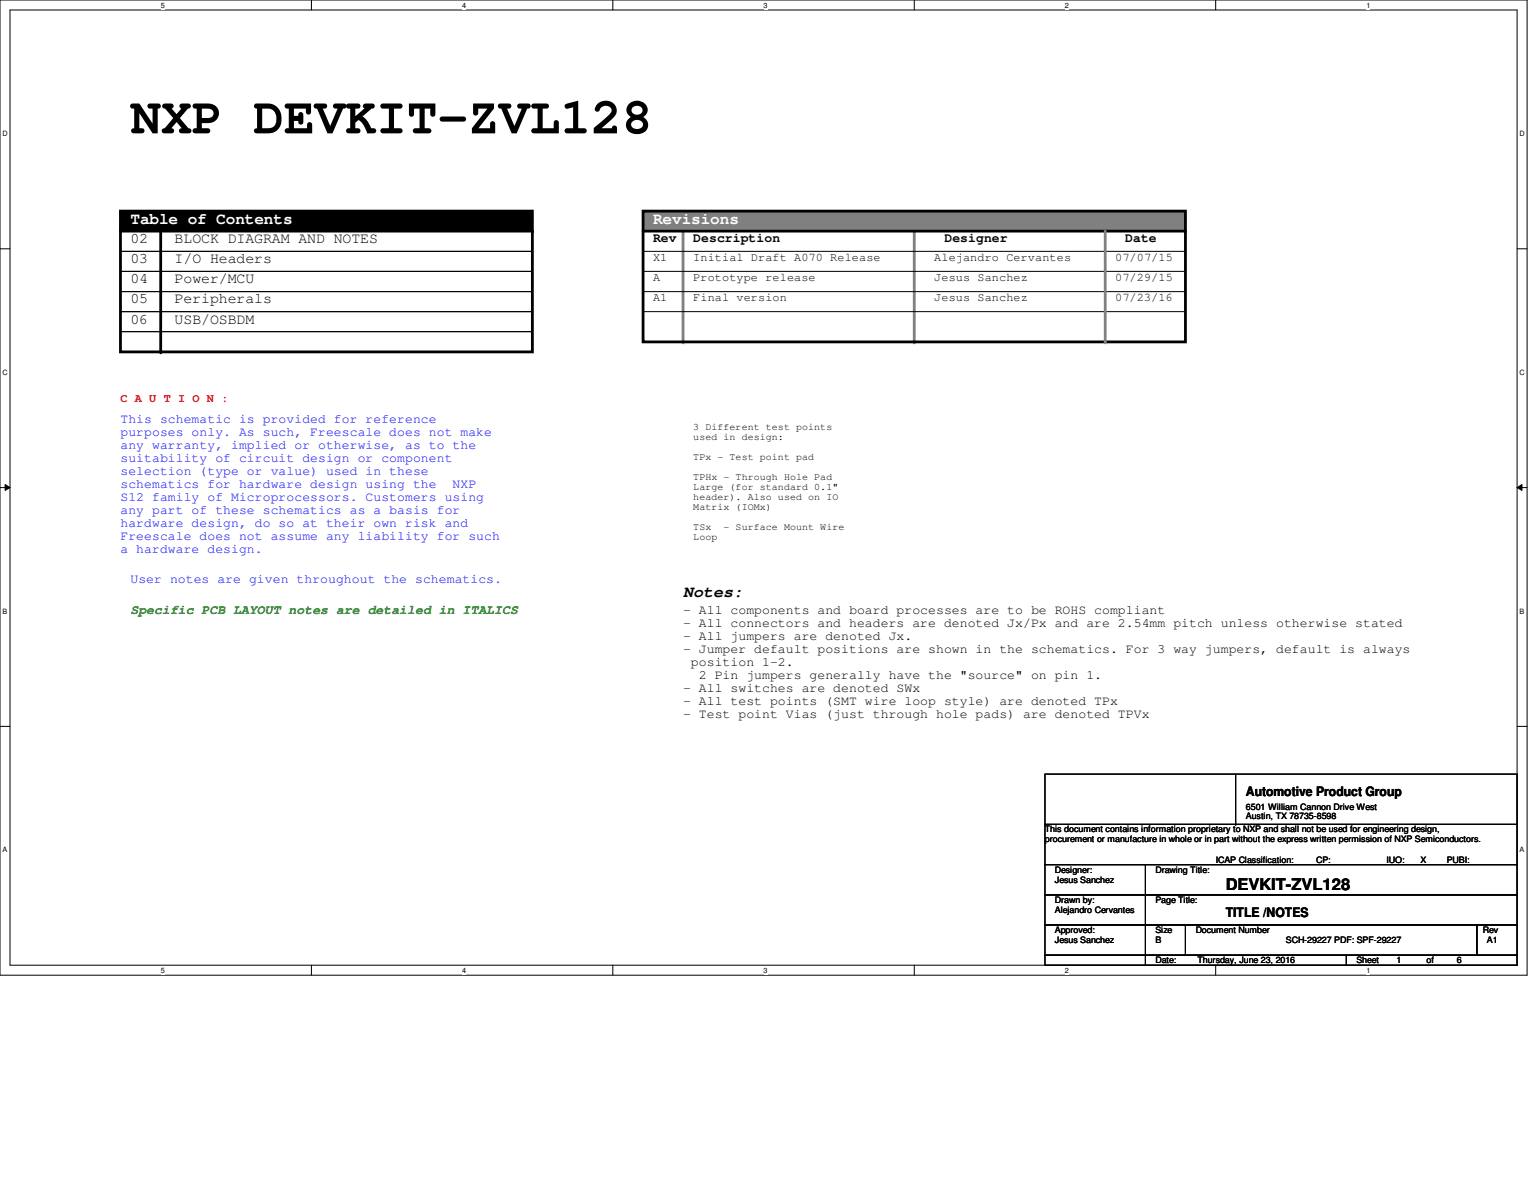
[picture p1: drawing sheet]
<svg xmlns="http://www.w3.org/2000/svg" width="279mm" height="216mm" viewBox="0 0 279 216" stroke-linecap="round" stroke-linejoin="round" font-family="sans-serif">
<defs><g id="words">
<text font-size="9.3" x="23.7" y="24.3">NXP DEVKIT-ZVL128</text>
<g font-size="2.9" fill="#fff">
<text x="23.7" y="40.8">Table of Contents</text>
<text x="118.9" y="40.8">Revisions</text>
</g>
<g font-size="2.9">
<text x="124.3" y="108.5">Notes:</text>
<text x="223.1" y="161.8">DEVKIT-ZVL128</text>
</g>
<g font-size="2.7">
<text x="23.7" y="44.2">02</text>
<text x="23.7" y="47.9">03</text>
<text x="31.8" y="44.2">BLOCK DIAGRAM AND NOTES</text>
<text x="31.8" y="47.9">I/O Headers</text>
<text x="23.7" y="51.5">04</text>
<text x="31.8" y="51.5">Power/MCU</text>
<text x="23.7" y="58.8">06</text>
<text x="23.7" y="55.2">05</text>
<text x="31.8" y="58.8">USB/OSBDM</text>
<text x="31.8" y="55.2">Peripherals</text>
</g>
<g font-size="2.4">
<text x="118.9" y="44">Rev</text>
<text x="126.2" y="44">Description</text>
<text x="171.9" y="44">Designer</text>
<text x="204.8" y="44">Date</text>
<text x="124.3" y="111.6">- All components and board processes are to be ROHS compliant</text>
<text x="124.3" y="114">- All connectors and headers are denoted Jx/Px and are 2.54mm pitch unless otherwise stated</text>
<text x="124.3" y="116.4">- All jumpers are denoted Jx.</text>
<text x="124.3" y="118.7">- Jumper default positions are shown in the schematics. For 3 way jumpers, default is always</text>
<text x="124.3" y="125.9">- All switches are denoted SWx</text>
<text x="125.8" y="121.1">position 1-2.</text>
<text x="127.2" y="123.5">2 Pin jumpers generally have the &quot;source&quot; on pin 1.</text>
<text x="124.3" y="128.2">- All test points (SMT wire loop style) are denoted TPx</text>
<text x="124.3" y="130.6">- Test point Vias (just through hole pads) are denoted TPVx</text>
<text x="226.8" y="144.8">Automotive Product Group</text>
<text x="223.1" y="166.8">TITLE /NOTES</text>
</g>
<g font-size="2.4" fill="#00f">
<text x="21.9" y="76.9">This schematic is provided for reference</text>
<text x="21.9" y="79.2">purposes only. As such, Freescale does not make</text>
<text x="21.9" y="81.6">any warranty, implied or otherwise, as to the</text>
<text x="21.9" y="84">suitability of circuit design or component</text>
<text x="21.9" y="86.4">selection (type or value) used in these</text>
<text x="21.9" y="88.7">schematics for hardware design using the</text>
<text x="82.4" y="88.7">NXP</text>
<text x="21.9" y="91.1">S12 family of Microprocessors. Customers using</text>
<text x="21.9" y="93.5">any part of these schematics as a basis for</text>
<text x="21.9" y="95.8">hardware design, do so at their own risk and</text>
<text x="21.9" y="98.2">Freescale does not assume any liability for such</text>
<text x="21.9" y="100.6">a hardware design.</text>
<text x="23.7" y="106.1">User notes are given throughout the schematics.</text>
</g>
<text font-size="2.4" fill="#008000" x="23.7" y="111.7">Specific PCB LAYOUT notes are detailed in ITALICS</text>
<g font-size="2.2">
<text x="118.9" y="47.5">X1</text>
<text x="126.2" y="47.5">Initial Draft A070 Release</text>
<text x="170.1" y="47.5">Alejandro Cervantes</text>
<text x="203" y="47.5">07/07/15</text>
<text x="118.9" y="51.1">A</text>
<text x="126.2" y="51.1">Prototype release</text>
<text x="170.1" y="51.1">Jesus Sanchez</text>
<text x="203" y="51.1">07/29/15</text>
<text x="118.9" y="54.8">A1</text>
<text x="126.2" y="54.8">Final version</text>
<text x="170.1" y="54.8">Jesus Sanchez</text>
<text x="203" y="54.8">07/23/16</text>
</g>
<text font-size="2.2" fill="#f00" x="21.9" y="73.1">C A U T I O N :</text>
<g font-size="1.8">
<text x="126.2" y="78.2">3 Different test points</text>
<text x="126.2" y="80.1">used in design:</text>
<text x="126.2" y="83.7">TPx - Test point pad</text>
<text x="126.2" y="87.3">TPHx - Through Hole Pad</text>
<text x="126.2" y="89.2">Large (for standard 0.1&quot;</text>
<text x="126.2" y="91">header). Also used on IO</text>
<text x="126.2" y="92.8">Matrix (IOMx)</text>
<text x="126.2" y="96.4">TSx</text>
<text x="126.2" y="98.3">Loop</text>
<text x="131.7" y="96.4">- Surface Mount Wire</text>
</g>
<g font-size="1.6">
<text x="226.8" y="147.4">6501 William Cannon Drive West</text>
<text x="226.8" y="149">Austin, TX 78735-8598</text>
<text x="190.2" y="151.4">This document contains information proprietary to NXP and shall not be used for engineering design,</text>
<text x="190.2" y="153.2">procurement or manufacture in whole or in part without the express written permission of NXP Semiconductors.</text>
<text x="192" y="158.7">Designer:</text>
<text x="192" y="160.5">Jesus Sanchez</text>
<text x="210.3" y="158.7">Drawing Title:</text>
<text x="221.3" y="156.9">ICAP Classification:</text>
<text x="239.6" y="156.9">CP:</text>
<text x="244.1" y="156.9">____</text>
<text x="252.3" y="156.9">IUO:</text>
<text x="258.6" y="156.9">X</text>
<text x="263.4" y="156.9">PUBI:</text>
<text x="268.8" y="156.9">____</text>
<text x="192" y="164.2">Drawn by:</text>
<text x="192" y="166">Alejandro Cervantes</text>
<text x="210.3" y="164.2">Page Title:</text>
<text x="192" y="169.7">Approved:</text>
<text x="192" y="171.5">Jesus Sanchez</text>
<text x="210.3" y="169.7">Size</text>
<text x="210.3" y="171.5">B</text>
<text x="217.6" y="169.7">Document Number</text>
<text x="234.1" y="171.5">SCH-29227 PDF: SPF-29227</text>
<text x="269.9" y="169.7">Rev</text>
<text x="270.6" y="171.5">A1</text>
<text x="210.3" y="175.2">Date:</text>
<text x="218" y="175.2">Thursday, June 23, 2016</text>
<text x="246.9" y="175.2">Sheet</text>
<text x="254.2" y="175.2">1</text>
<text x="259.7" y="175.2">of</text>
<text x="265.2" y="175.2">6</text>
</g>
<g font-size="1.3">
<text x="29.3" y="1.4">5</text>
<text x="84.1" y="1.4">4</text>
<text x="139" y="1.4">3</text>
<text x="193.8" y="1.4">2</text>
<text x="248.7" y="1.4">1</text>
<text x=".5" y="24.7">D</text>
<text x="276.6" y="24.7">D</text>
<text x=".5" y="68.2">C</text>
<text x="276.6" y="68.2">C</text>
<text x=".5" y="111.6">B</text>
<text x="276.6" y="111.6">B</text>
<text x=".5" y="155">A</text>
<text x="276.6" y="155">A</text>
<text x="29.3" y="177">5</text>
<text x="84.1" y="177">4</text>
<text x="139" y="177">3</text>
<text x="193.8" y="177">2</text>
<text x="248.7" y="177">1</text>
</g>
</g></defs>
<path d="M0 0h278v177.4h-278zM1.8 1.8h274.3v173.8h-274.3z" fill="none" stroke="#000" stroke-width=".18"/>
<g fill="#fff">
<path d="M29.3 .2h.7v1.5h-.7z"/>
<path d="M29.3 175.8h.7v1.4h-.7z"/>
</g>
<path d="M56.7 0v1.8M56.7 175.6v1.8" fill="none" stroke="#000" stroke-width=".18"/>
<g fill="#fff">
<path d="M84.1 .2h.7v1.5h-.7z"/>
<path d="M84.1 175.8h.7v1.4h-.7z"/>
</g>
<path d="M111.5 0v1.8M111.5 175.6v1.8" fill="none" stroke="#000" stroke-width=".18"/>
<g fill="#fff">
<path d="M139 .2h.7v1.5h-.7z"/>
<path d="M139 175.8h.7v1.4h-.7z"/>
</g>
<path d="M166.4 0v1.8M166.4 175.6v1.8" fill="none" stroke="#000" stroke-width=".18"/>
<g fill="#fff">
<path d="M193.8 .2h.8v1.5h-.8z"/>
<path d="M193.8 175.8h.8v1.4h-.8z"/>
</g>
<path d="M221.3 0v1.8M221.3 175.6v1.8" fill="none" stroke="#000" stroke-width=".18"/>
<g fill="#fff">
<path d="M248.7 .2h.7v1.5h-.7z"/>
<path d="M248.7 175.8h.7v1.4h-.7z"/>
<path d="M.5 23.5h.9v1.5h-.9z"/>
<path d="M276.6 23.5h.9v1.5h-.9z"/>
<path d="M.5 67h.9v1.5h-.9z"/>
<path d="M276.6 67h.9v1.5h-.9z"/>
</g>
<path d="M0 45.3h1.8M276.1 45.3h1.9" fill="none" stroke="#000" stroke-width=".18"/>
<g fill="#fff">
<path d="M.5 110.4h.8v1.5h-.8z"/>
<path d="M276.6 110.4h.9v1.5h-.9z"/>
</g>
<path d="M0 88.7h1.8M.9 88.1l.9 .6-.9 .5zM276.1 88.7l.9-.6v1.1zM276.1 88.7h1.9" fill="none" stroke="#000" stroke-width=".18"/>
<path d="M.9 88.1l.9 .6-.9 .5zM276.1 88.7l.9-.6v1.1z" fill="#000"/>
<g fill="#fff">
<path d="M.5 153.8h.8v1.5h-.8z"/>
<path d="M276.6 153.8h.9v1.5h-.9z"/>
</g>
<path d="M0 132.1h1.8M276.1 132.1h1.9" fill="none" stroke="#000" stroke-width=".18"/>
<path d="M124.3 42v20.2" fill="none" stroke="#808080" stroke-width=".51"/>
<circle cx="124.3" cy="62.2" r=".25" fill="#808080"/>
<path d="M166.4 42v20.2" fill="none" stroke="#808080" stroke-width=".51"/>
<circle cx="166.4" cy="62.2" r=".25" fill="#808080"/>
<path d="M21.9 42h75" fill="none" stroke="#000" stroke-width=".51"/>
<circle cx="96.9" cy="42" r=".25" fill="#000"/>
<path d="M21.9 38.4h75v3.6h-75z" fill-rule="evenodd" fill="#000"/>
<path d="M21.9 38.4h75v3.6h-75z" fill="none" stroke="#000" stroke-width=".18"/>
<path d="M117.1 38.4h98.7v3.6h-98.7z" fill-rule="evenodd" fill="#808080"/>
<path d="M117.1 38.4h98.7v3.6h-98.7z" fill="none" stroke="#808080" stroke-width=".18"/>
<path d="M21.9 38.4h75v25.6h-75zM117.1 38.4h98.7v23.8h-98.7zM29.3 42v22M117.1 42h98.7" fill="none" stroke="#000" stroke-width=".51"/>
<g fill="none" stroke="#000" stroke-width=".18">
<path d="M21.9 42h75v3.7h-75zM21.9 45.7h75v3.7h-75zM21.9 49.4h75v3.6h-75zM21.9 53h75v3.7h-75zM21.9 56.7h75v3.6h-75zM29.3 49.4h.1M29.3 53h.1M29.3 56.7h.1M29.3 45.7v18.3M117.1 45.7h98.7M117.1 49.4h98.7M117.1 53h98.7"/>
<path d="M117.1 56.7h98.7M215.8 45.7h.1M215.8 49.4h.1M215.8 53h.1M215.8 56.7h.1M21.9 60.3h75v3.7h-75zM29.3 60.3h.1M29.3 64h.1"/>
</g>
<g fill="#000">
<circle cx="215.8" cy="42" r=".25"/>
<circle cx="29.3" cy="64" r=".25"/>
</g>
<path d="M201.2 42v20.2" fill="none" stroke="#808080" stroke-width=".51"/>
<circle cx="201.2" cy="62.2" r=".25" fill="#808080"/>
<g fill="none" stroke="#000" stroke-width=".18">
<path d="M190.2 157.3h18.3v5.5h-18.3zM190.2 149.9h85.9v7.4h-85.9zM190.2 140.8h85.9v9.1h-85.9zM208.5 157.3h67.6v5.5h-67.6zM224.9 149.9h.1M224.9 140.8v9.1M190.2 162.8h18.3v5.4h-18.3zM190.2 168.2h18.3v5.5h-18.3zM190.2 173.7h18.3v1.9h-18.3zM208.5 162.8h67.6v5.4h-67.6zM208.5 168.2h7.3v5.5h-7.3zM208.5 173.7h36.6v1.9h-36.6z"/>
<path d="M215.8 168.2h53v5.5h-53zM245.1 173.7h31v1.9h-31zM268.8 168.2h7.3v5.5h-7.3z"/>
</g>
<use href="#words"/>
</svg>
